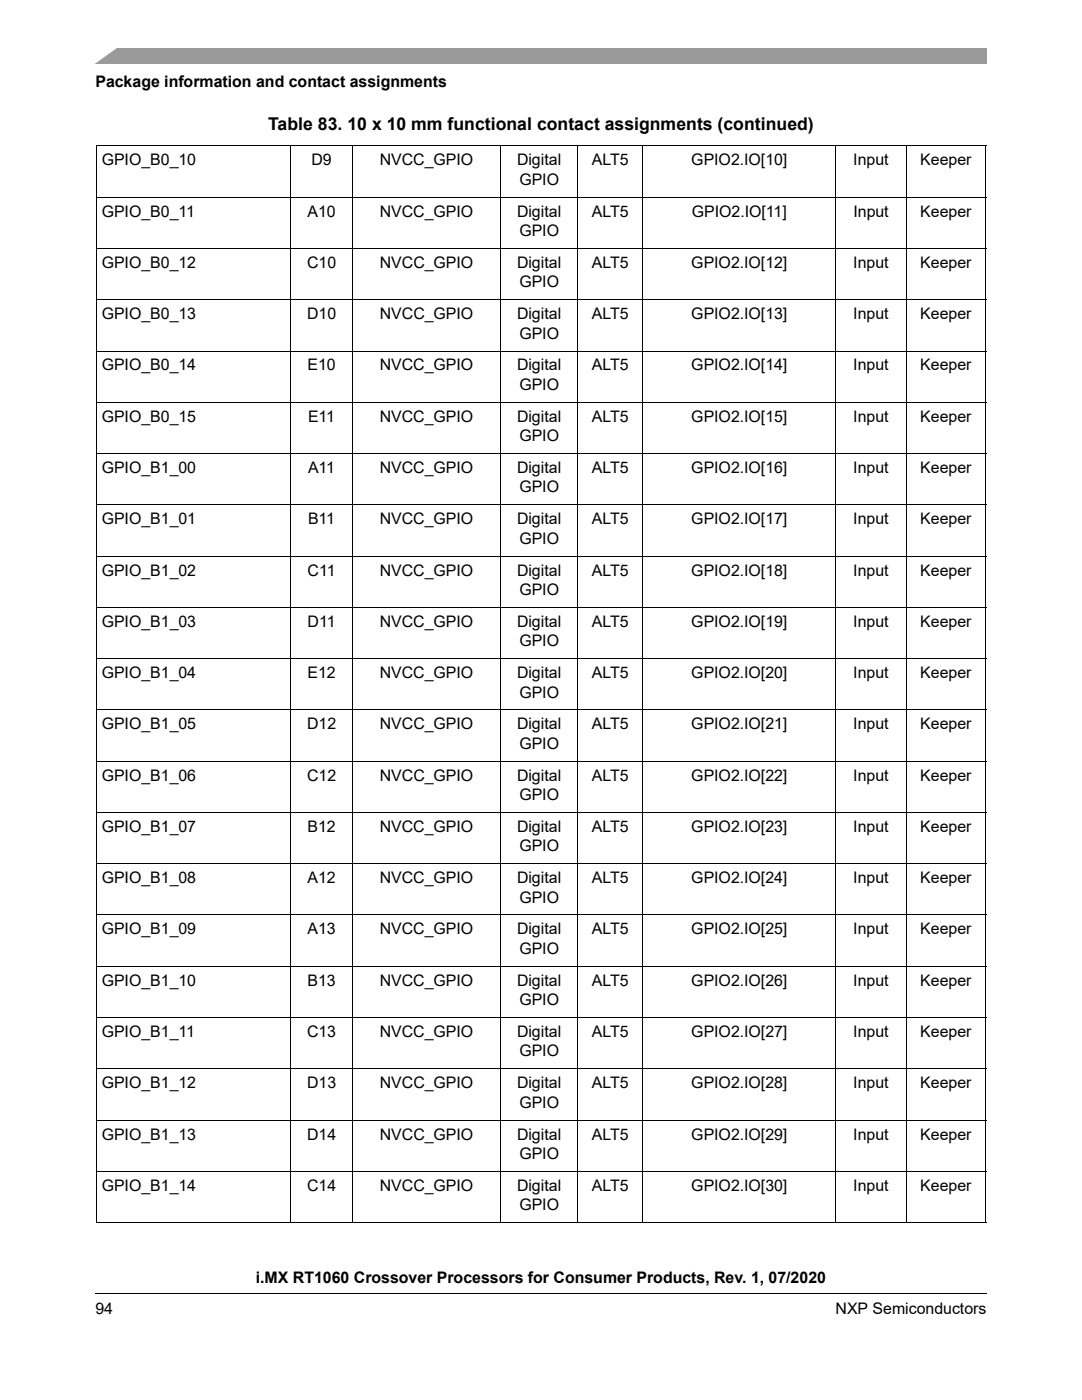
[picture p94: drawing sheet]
<svg xmlns="http://www.w3.org/2000/svg" width="216mm" height="279mm" viewBox="0 0 216 279" stroke-linecap="round" stroke-linejoin="round" font-family="sans-serif">
<defs><g id="words">
<text font-size="3.5" x="53.5" y="25.8">Table 83. 10 x 10 mm functional contact assignments (continued)</text>
<g font-size="3.2">
<text x="19.1" y="17.4">Package information and contact assignments</text>
<text x="20.3" y="33">GPIO_B0_10</text>
<text x="62.1" y="33">D9</text>
<text x="75.8" y="33">NVCC_GPIO</text>
<text x="103.2" y="33">Digital</text>
<text x="118.1" y="33">ALT5</text>
<text x="137.9" y="33">GPIO2.IO[10]</text>
<text x="170.3" y="33">Input</text>
<text x="183.6" y="33">Keeper</text>
<text x="103.6" y="36.9">GPIO</text>
<text x="20.3" y="43.2">GPIO_B0_11</text>
<text x="61.4" y="43.2">A10</text>
<text x="75.8" y="43.2">NVCC_GPIO</text>
<text x="103.2" y="43.2">Digital</text>
<text x="103.6" y="47.1">GPIO</text>
<text x="118.1" y="43.2">ALT5</text>
<text x="138.1" y="43.2">GPIO2.IO[11]</text>
<text x="170.3" y="43.2">Input</text>
<text x="183.6" y="43.2">Keeper</text>
<text x="20.3" y="53.5">GPIO_B0_12</text>
<text x="61.3" y="53.5">C10</text>
<text x="75.8" y="53.5">NVCC_GPIO</text>
<text x="103.2" y="53.5">Digital</text>
<text x="118.1" y="53.5">ALT5</text>
<text x="137.9" y="53.5">GPIO2.IO[12]</text>
<text x="170.3" y="53.5">Input</text>
<text x="183.6" y="53.5">Keeper</text>
<text x="103.6" y="57.4">GPIO</text>
<text x="20.3" y="63.7">GPIO_B0_13</text>
<text x="61.3" y="63.7">D10</text>
<text x="75.8" y="63.7">NVCC_GPIO</text>
<text x="103.2" y="63.7">Digital</text>
<text x="118.1" y="63.7">ALT5</text>
<text x="137.9" y="63.7">GPIO2.IO[13]</text>
<text x="170.3" y="63.7">Input</text>
<text x="183.6" y="63.7">Keeper</text>
<text x="103.6" y="67.6">GPIO</text>
<text x="20.3" y="73.9">GPIO_B0_14</text>
<text x="61.4" y="73.9">E10</text>
<text x="75.8" y="73.9">NVCC_GPIO</text>
<text x="103.2" y="73.9">Digital</text>
<text x="103.6" y="77.8">GPIO</text>
<text x="118.1" y="73.9">ALT5</text>
<text x="137.9" y="73.9">GPIO2.IO[14]</text>
<text x="170.3" y="73.9">Input</text>
<text x="183.6" y="73.9">Keeper</text>
<text x="20.3" y="84.2">GPIO_B0_15</text>
<text x="61.5" y="84.2">E11</text>
<text x="75.8" y="84.2">NVCC_GPIO</text>
<text x="103.2" y="84.2">Digital</text>
<text x="103.6" y="88.1">GPIO</text>
<text x="118.1" y="84.2">ALT5</text>
<text x="137.9" y="84.2">GPIO2.IO[15]</text>
<text x="170.3" y="84.2">Input</text>
<text x="183.6" y="84.2">Keeper</text>
<text x="20.3" y="94.4">GPIO_B1_00</text>
<text x="61.5" y="94.4">A11</text>
<text x="75.8" y="94.4">NVCC_GPIO</text>
<text x="103.2" y="94.4">Digital</text>
<text x="118.1" y="94.4">ALT5</text>
<text x="137.9" y="94.4">GPIO2.IO[16]</text>
<text x="170.3" y="94.4">Input</text>
<text x="183.6" y="94.4">Keeper</text>
<text x="103.6" y="98.3">GPIO</text>
<text x="20.3" y="104.6">GPIO_B1_01</text>
<text x="61.5" y="104.6">B11</text>
<text x="75.8" y="104.6">NVCC_GPIO</text>
<text x="103.2" y="104.6">Digital</text>
<text x="118.1" y="104.6">ALT5</text>
<text x="137.9" y="104.6">GPIO2.IO[17]</text>
<text x="170.3" y="104.6">Input</text>
<text x="183.6" y="104.6">Keeper</text>
<text x="103.6" y="108.5">GPIO</text>
<text x="20.3" y="114.9">GPIO_B1_02</text>
<text x="61.4" y="114.9">C11</text>
<text x="75.8" y="114.9">NVCC_GPIO</text>
<text x="103.2" y="114.9">Digital</text>
<text x="103.6" y="118.7">GPIO</text>
<text x="118.1" y="114.9">ALT5</text>
<text x="137.9" y="114.9">GPIO2.IO[18]</text>
<text x="170.3" y="114.9">Input</text>
<text x="183.6" y="114.9">Keeper</text>
<text x="20.3" y="125.1">GPIO_B1_03</text>
<text x="61.4" y="125.1">D11</text>
<text x="75.8" y="125.1">NVCC_GPIO</text>
<text x="103.2" y="125.1">Digital</text>
<text x="118.1" y="125.1">ALT5</text>
<text x="137.9" y="125.1">GPIO2.IO[19]</text>
<text x="170.3" y="125.1">Input</text>
<text x="183.6" y="125.1">Keeper</text>
<text x="103.6" y="129">GPIO</text>
<text x="20.3" y="135.3">GPIO_B1_04</text>
<text x="61.4" y="135.3">E12</text>
<text x="75.8" y="135.3">NVCC_GPIO</text>
<text x="103.2" y="135.3">Digital</text>
<text x="118.1" y="135.3">ALT5</text>
<text x="137.9" y="135.3">GPIO2.IO[20]</text>
<text x="170.3" y="135.3">Input</text>
<text x="183.6" y="135.3">Keeper</text>
<text x="103.6" y="139.2">GPIO</text>
<text x="20.3" y="145.6">GPIO_B1_05</text>
<text x="61.3" y="145.6">D12</text>
<text x="75.8" y="145.6">NVCC_GPIO</text>
<text x="103.2" y="145.6">Digital</text>
<text x="103.6" y="149.4">GPIO</text>
<text x="118.1" y="145.6">ALT5</text>
<text x="137.9" y="145.6">GPIO2.IO[21]</text>
<text x="170.3" y="145.6">Input</text>
<text x="183.6" y="145.6">Keeper</text>
<text x="20.3" y="155.8">GPIO_B1_06</text>
<text x="61.3" y="155.8">C12</text>
<text x="75.8" y="155.8">NVCC_GPIO</text>
<text x="103.2" y="155.8">Digital</text>
<text x="118.1" y="155.8">ALT5</text>
<text x="137.9" y="155.8">GPIO2.IO[22]</text>
<text x="170.3" y="155.8">Input</text>
<text x="183.6" y="155.8">Keeper</text>
<text x="103.6" y="159.7">GPIO</text>
<text x="20.3" y="166">GPIO_B1_07</text>
<text x="61.4" y="166">B12</text>
<text x="75.8" y="166">NVCC_GPIO</text>
<text x="103.2" y="166">Digital</text>
<text x="118.1" y="166">ALT5</text>
<text x="137.9" y="166">GPIO2.IO[23]</text>
<text x="170.3" y="166">Input</text>
<text x="183.6" y="166">Keeper</text>
<text x="103.6" y="169.9">GPIO</text>
<text x="20.3" y="176.3">GPIO_B1_08</text>
<text x="61.4" y="176.3">A12</text>
<text x="75.8" y="176.3">NVCC_GPIO</text>
<text x="103.2" y="176.3">Digital</text>
<text x="118.1" y="176.3">ALT5</text>
<text x="137.9" y="176.3">GPIO2.IO[24]</text>
<text x="170.3" y="176.3">Input</text>
<text x="183.6" y="176.3">Keeper</text>
<text x="103.6" y="180.1">GPIO</text>
<text x="20.3" y="186.5">GPIO_B1_09</text>
<text x="61.4" y="186.5">A13</text>
<text x="75.8" y="186.5">NVCC_GPIO</text>
<text x="103.2" y="186.5">Digital</text>
<text x="103.6" y="190.4">GPIO</text>
<text x="118.1" y="186.5">ALT5</text>
<text x="137.9" y="186.5">GPIO2.IO[25]</text>
<text x="170.3" y="186.5">Input</text>
<text x="183.6" y="186.5">Keeper</text>
<text x="20.3" y="196.7">GPIO_B1_10</text>
<text x="61.4" y="196.7">B13</text>
<text x="75.8" y="196.7">NVCC_GPIO</text>
<text x="103.2" y="196.7">Digital</text>
<text x="118.1" y="196.7">ALT5</text>
<text x="137.9" y="196.7">GPIO2.IO[26]</text>
<text x="170.3" y="196.7">Input</text>
<text x="183.6" y="196.7">Keeper</text>
<text x="103.6" y="200.6">GPIO</text>
<text x="20.3" y="206.9">GPIO_B1_11</text>
<text x="61.3" y="206.9">C13</text>
<text x="75.8" y="206.9">NVCC_GPIO</text>
<text x="103.2" y="206.9">Digital</text>
<text x="118.1" y="206.9">ALT5</text>
<text x="137.9" y="206.9">GPIO2.IO[27]</text>
<text x="170.3" y="206.9">Input</text>
<text x="183.6" y="206.9">Keeper</text>
<text x="103.6" y="210.8">GPIO</text>
<text x="20.3" y="217.2">GPIO_B1_12</text>
<text x="61.3" y="217.2">D13</text>
<text x="75.8" y="217.2">NVCC_GPIO</text>
<text x="103.2" y="217.2">Digital</text>
<text x="103.6" y="221">GPIO</text>
<text x="118.1" y="217.2">ALT5</text>
<text x="137.9" y="217.2">GPIO2.IO[28]</text>
<text x="170.3" y="217.2">Input</text>
<text x="183.6" y="217.2">Keeper</text>
<text x="20.3" y="227.4">GPIO_B1_13</text>
<text x="61.3" y="227.4">D14</text>
<text x="75.8" y="227.4">NVCC_GPIO</text>
<text x="103.2" y="227.4">Digital</text>
<text x="118.1" y="227.4">ALT5</text>
<text x="137.9" y="227.4">GPIO2.IO[29]</text>
<text x="170.3" y="227.4">Input</text>
<text x="183.6" y="227.4">Keeper</text>
<text x="103.6" y="231.3">GPIO</text>
<text x="20.3" y="237.6">GPIO_B1_14</text>
<text x="61.3" y="237.6">C14</text>
<text x="75.8" y="237.6">NVCC_GPIO</text>
<text x="103.2" y="237.6">Digital</text>
<text x="118.1" y="237.6">ALT5</text>
<text x="137.9" y="237.6">GPIO2.IO[30]</text>
<text x="170.3" y="237.6">Input</text>
<text x="183.6" y="237.6">Keeper</text>
<text x="103.6" y="241.5">GPIO</text>
<text x="51.1" y="256.1">i.MX RT1060 Crossover Processors for Consumer Products, Rev. 1, 07/2020</text>
<text x="19" y="262.3">94</text>
<text x="166.7" y="262.3">NXP Semiconductors</text>
</g>
</g></defs>
<path d="M19 258.1v.1z" fill="#000"/>
<path d="M19 258.1h177.8" fill="none" stroke="#000" stroke-width=".2"/>
<path d="M19 9.5h177.8v3.2h-177.8z" fill="#9a9a9a"/>
<path d="M17.1 9.2h6.8l-5.3 3.8h-1.5z" fill="#fff"/>
<g fill="none" stroke="#000" stroke-width=".2">
<path d="M19.1 29.1h177.7M19.1 39.4h177.7M19.2 29.2v214.7M58 29v215.1M70.4 29v215.1M99.9 29v215.1M115.3 29v215.1M128.3 29v215.1M166.8 29v215.1M180.8 29v215.1M196.7 29.2v214.7M19.1 49.6h177.7"/>
<path d="M19.1 59.8h177.7M19.1 70.1h177.7M19.1 80.3h177.7M19.1 90.5h177.7M19.1 100.8h177.7M19.1 111h177.7M19.1 121.2h177.7M19.1 131.4h177.7M19.1 141.7h177.7M19.1 151.9h177.7M19.1 162.1h177.7M19.1 172.4h177.7"/>
<path d="M19.1 182.6h177.7M19.1 192.8h177.7M19.1 203.1h177.7M19.1 213.3h177.7M19.1 223.5h177.7M19.1 233.8h177.7M19.1 244h177.7"/>
</g>
<use href="#words"/>
</svg>
